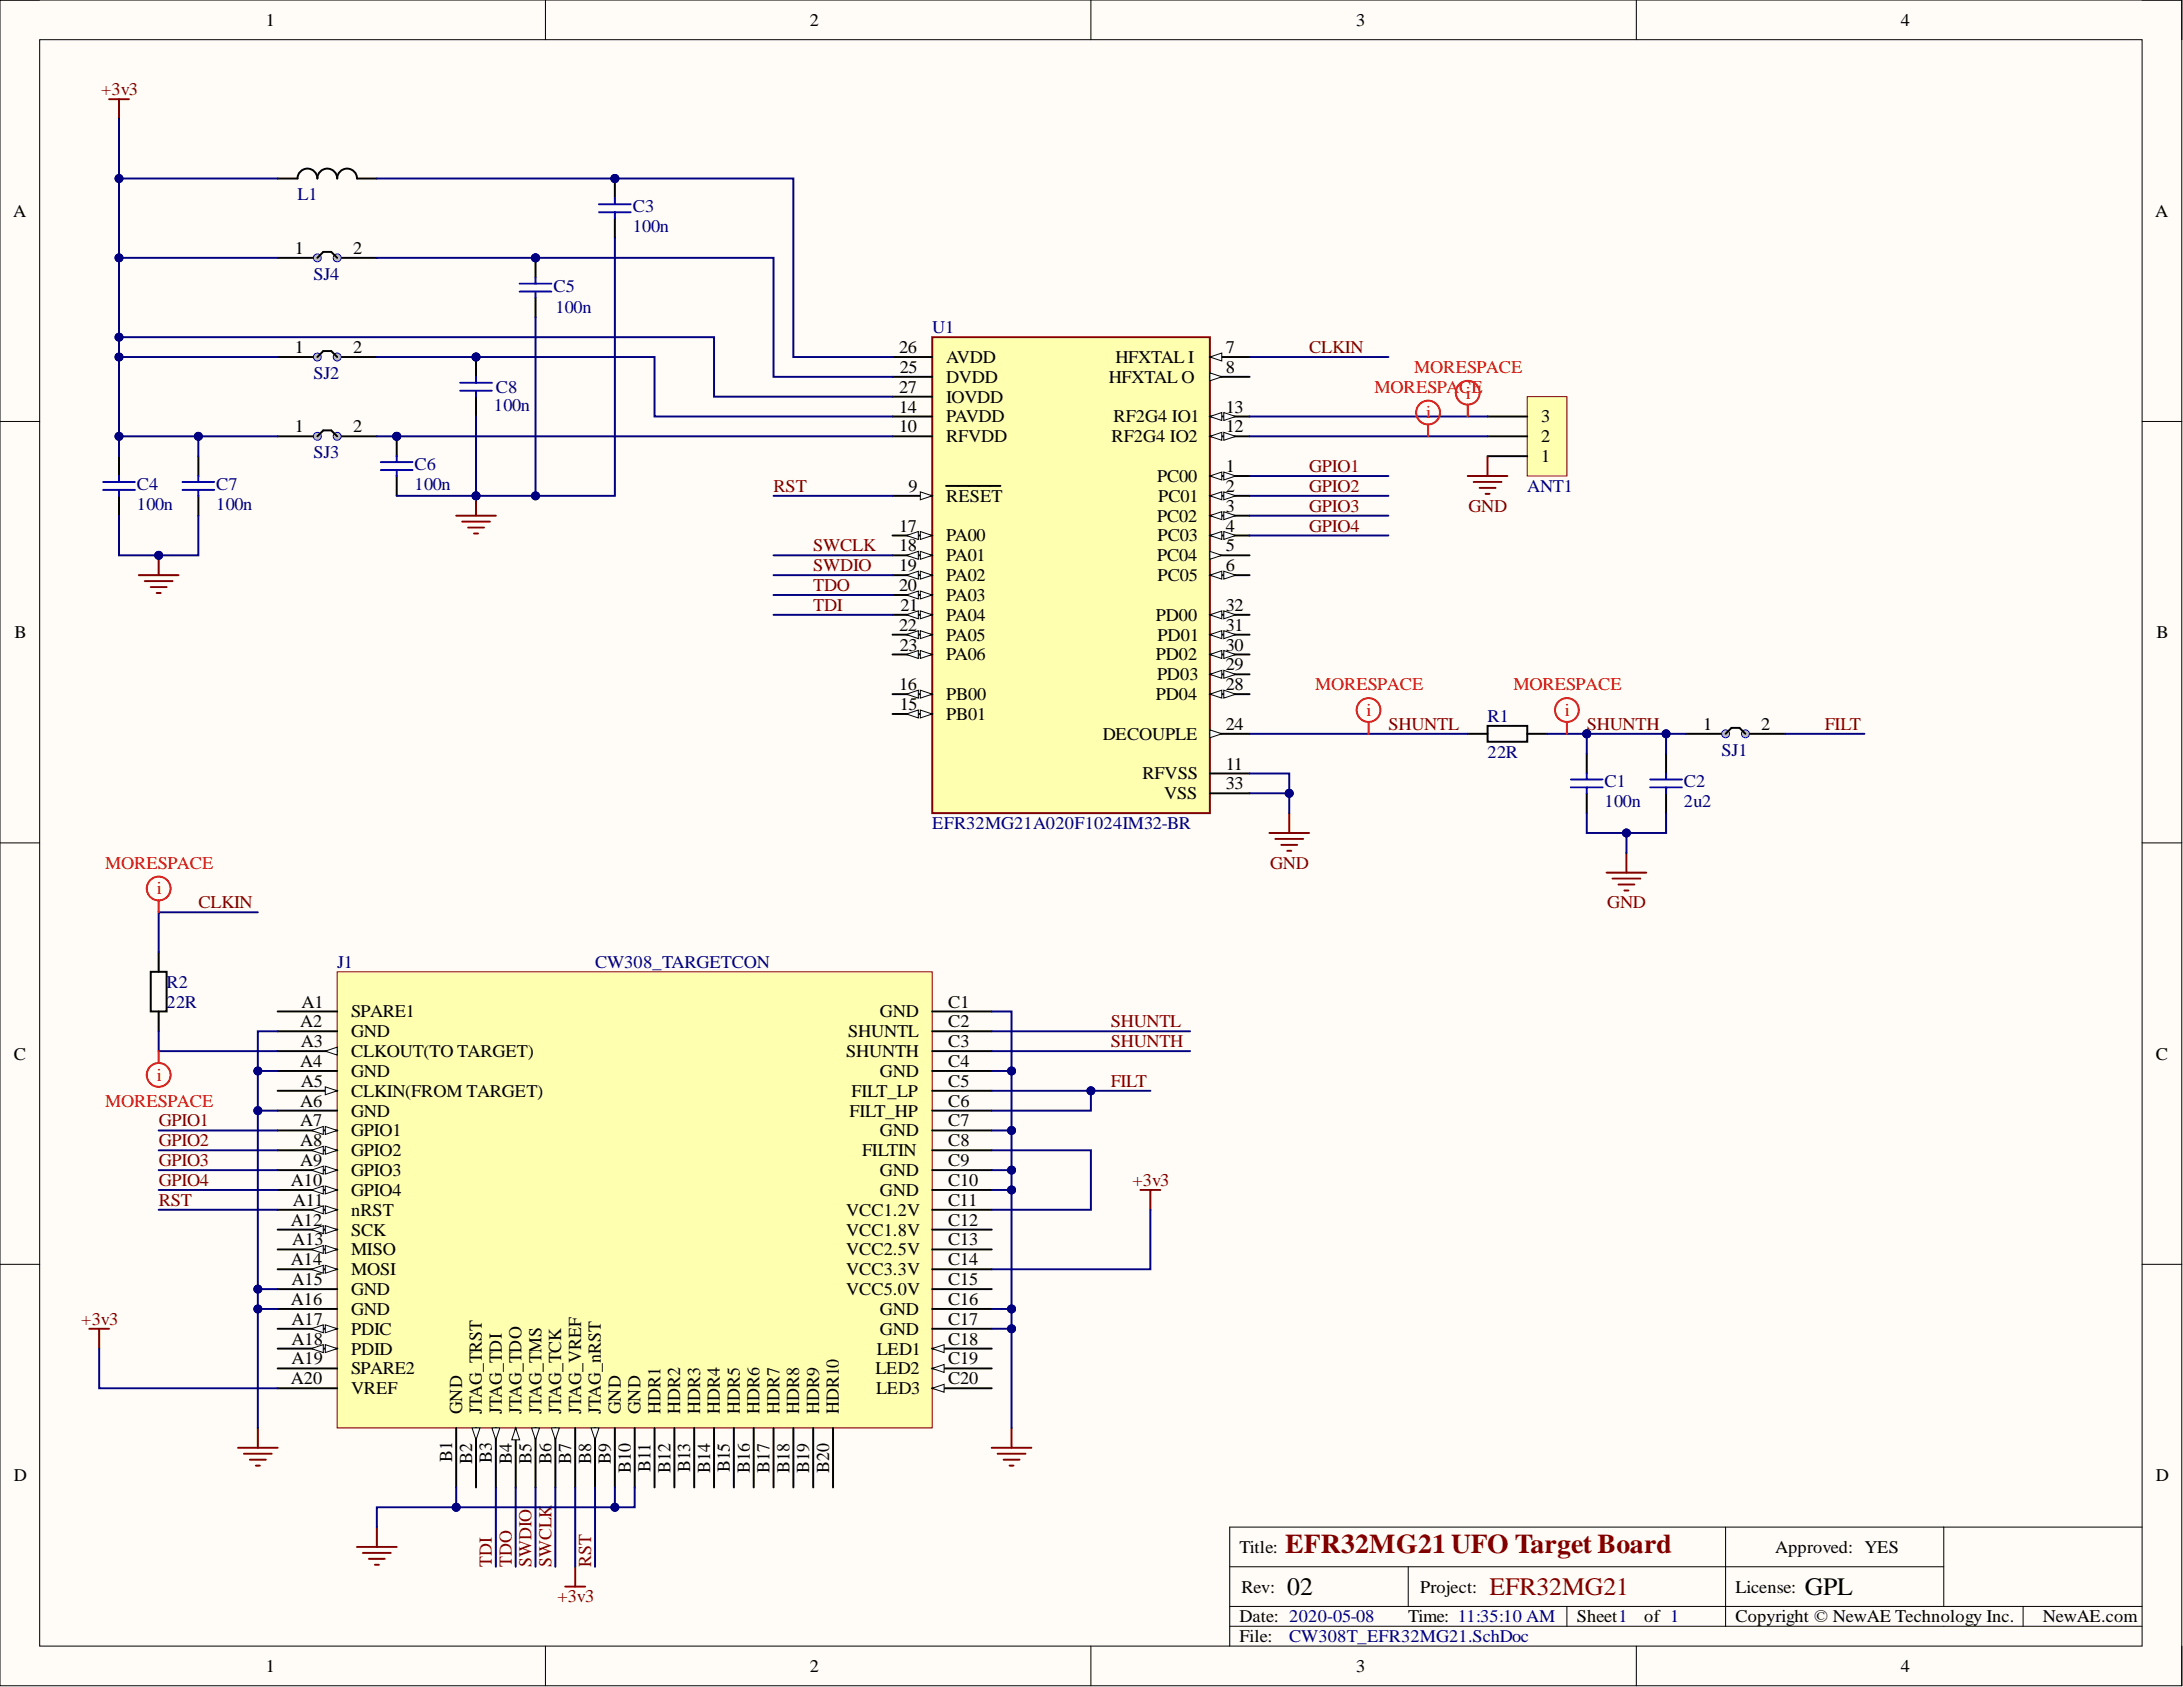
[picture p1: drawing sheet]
<svg xmlns="http://www.w3.org/2000/svg" width="279mm" height="216mm" viewBox="0 0 279 216" stroke-linecap="round" stroke-linejoin="round" font-family="sans-serif">
<defs><g id="words">
<text font-size="3.5" fill="#800000" x="164.5" y="198.7">EFR32MG21 UFO Target Board</text>
<g font-size="3.2">
<text x="164.8" y="204.2">02</text>
<text x="231" y="204.2">GPL</text>
</g>
<text font-size="3.2" fill="#800000" x="190.6" y="204.2">EFR32MG21</text>
<g font-size="2.3">
<text x="34" y="3.3">1</text>
<text x="103.7" y="3.3">2</text>
<text x="173.6" y="3.3">3</text>
<text x="243.3" y="3.3">4</text>
<text x="1.7" y="27.8">A</text>
<text x="275.9" y="27.8">A</text>
<text x="37.7" y="32.5">1</text>
<text x="45.2" y="32.5">2</text>
<text x="37.7" y="45.2">1</text>
<text x="45.2" y="45.2">2</text>
<text x="115.1" y="45.2">26</text>
<text x="115.2" y="47.7">25</text>
<text x="121.1" y="46.5">AVDD</text>
<text x="142.8" y="46.5">HFXTAL I</text>
<text x="156.9" y="45.2">7</text>
<text x="156.9" y="47.7">8</text>
<text x="115.1" y="50.3">27</text>
<text x="115.1" y="52.8">14</text>
<text x="121.1" y="49">DVDD</text>
<text x="121.1" y="51.5">IOVDD</text>
<text x="141.9" y="49">HFXTAL O</text>
<text x="156.9" y="52.8">13</text>
<text x="37.7" y="55.3">1</text>
<text x="45.2" y="55.3">2</text>
<text x="115.1" y="55.3">10</text>
<text x="121.1" y="54.1">PAVDD</text>
<text x="121.1" y="56.6">RFVDD</text>
<text x="142.2" y="56.6">RF2G4 IO2</text>
<text x="142.5" y="54.1">RF2G4 IO1</text>
<text x="156.9" y="55.3">12</text>
<text x="197.2" y="59.1">1</text>
<text x="197.2" y="56.6">2</text>
<text x="197.2" y="54.1">3</text>
<text x="116.3" y="62.9">9</text>
<text x="121.1" y="64.2">RESET</text>
<text x="148.1" y="61.7">PC00</text>
<text x="148.3" y="64.2">PC01</text>
<text x="156.9" y="60.4">1</text>
<text x="156.9" y="62.9">2</text>
<text x="156.9" y="65.5">3</text>
<text x="115.1" y="68">17</text>
<text x="115.1" y="70.6">18</text>
<text x="121.1" y="69.3">PA00</text>
<text x="121.1" y="71.8">PA01</text>
<text x="148.1" y="66.8">PC02</text>
<text x="148.1" y="71.8">PC04</text>
<text x="148.2" y="69.3">PC03</text>
<text x="156.9" y="68">4</text>
<text x="156.9" y="70.6">5</text>
<text x="115.1" y="73.1">19</text>
<text x="115.1" y="75.6">20</text>
<text x="121.1" y="74.4">PA02</text>
<text x="121.1" y="76.9">PA03</text>
<text x="148.2" y="74.4">PC05</text>
<text x="156.9" y="73.1">6</text>
<text x="1.9" y="81.6">B</text>
<text x="115.1" y="80.7">22</text>
<text x="115.2" y="83.3">23</text>
<text x="115.3" y="78.2">21</text>
<text x="121.1" y="79.4">PA04</text>
<text x="121.1" y="82">PA05</text>
<text x="147.9" y="79.4">PD00</text>
<text x="148.2" y="82">PD01</text>
<text x="156.9" y="78.2">32</text>
<text x="156.9" y="80.7">31</text>
<text x="156.9" y="83.3">30</text>
<text x="276" y="81.6">B</text>
<text x="115.1" y="88.3">16</text>
<text x="121.1" y="89.6">PB00</text>
<text x="121.1" y="84.5">PA06</text>
<text x="147.9" y="84.5">PD02</text>
<text x="147.9" y="89.6">PD04</text>
<text x="148.1" y="87.1">PD03</text>
<text x="156.9" y="85.8">29</text>
<text x="156.9" y="88.3">28</text>
<text x="115.2" y="90.9">15</text>
<text x="121.1" y="92.1">PB01</text>
<text x="141.1" y="94.7">DECOUPLE</text>
<text x="156.9" y="93.4">24</text>
<text x="218" y="93.4">1</text>
<text x="225.4" y="93.4">2</text>
<text x="146.2" y="99.8">RFVSS</text>
<text x="156.9" y="98.5">11</text>
<text x="156.9" y="101">33</text>
<text x="149" y="102.3">VSS</text>
<text x="38.4" y="131.5">A2</text>
<text x="38.6" y="128.9">A1</text>
<text x="44.9" y="130.2">SPARE1</text>
<text x="112.6" y="130.2">GND</text>
<text x="121.3" y="128.9">C1</text>
<text x="121.3" y="131.5">C2</text>
<text x="1.8" y="135.6">C</text>
<text x="38.4" y="136.6">A4</text>
<text x="38.5" y="134">A3</text>
<text x="44.9" y="132.7">GND</text>
<text x="44.9" y="135.3">CLKOUT(TO TARGET)</text>
<text x="44.9" y="137.8">GND</text>
<text x="108.3" y="135.3">SHUNTH</text>
<text x="108.6" y="132.7">SHUNTL</text>
<text x="112.6" y="137.8">GND</text>
<text x="121.3" y="134">C3</text>
<text x="121.3" y="136.6">C4</text>
<text x="275.9" y="135.6">C</text>
<text x="38.4" y="141.6">A6</text>
<text x="38.5" y="139.1">A5</text>
<text x="44.9" y="140.4">CLKIN(FROM TARGET)</text>
<text x="44.9" y="142.9">GND</text>
<text x="108.7" y="142.9">FILT_HP</text>
<text x="109" y="140.4">FILT_LP</text>
<text x="121.3" y="139.1">C5</text>
<text x="121.3" y="141.6">C6</text>
<text x="38.4" y="144.2">A7</text>
<text x="38.4" y="146.7">A8</text>
<text x="38.4" y="149.2">A9</text>
<text x="44.9" y="145.4">GPIO1</text>
<text x="44.9" y="148">GPIO2</text>
<text x="110.3" y="148">FILTIN</text>
<text x="112.6" y="145.4">GND</text>
<text x="121.3" y="144.2">C7</text>
<text x="121.3" y="146.7">C8</text>
<text x="121.3" y="149.2">C9</text>
<text x="37.2" y="151.8">A10</text>
<text x="37.5" y="154.3">A11</text>
<text x="44.9" y="150.5">GPIO3</text>
<text x="44.9" y="153.1">GPIO4</text>
<text x="44.9" y="155.6">nRST</text>
<text x="108.3" y="155.6">VCC1.2V</text>
<text x="112.6" y="150.5">GND</text>
<text x="112.6" y="153.1">GND</text>
<text x="121.3" y="151.8">C10</text>
<text x="121.3" y="154.3">C11</text>
<text x="37.2" y="156.9">A12</text>
<text x="37.2" y="161.9">A14</text>
<text x="37.4" y="159.4">A13</text>
<text x="44.9" y="158.1">SCK</text>
<text x="44.9" y="160.7">MISO</text>
<text x="108.3" y="158.1">VCC1.8V</text>
<text x="108.3" y="160.7">VCC2.5V</text>
<text x="121.3" y="156.9">C12</text>
<text x="121.3" y="159.4">C13</text>
<text x="121.3" y="161.9">C14</text>
<text x="37.2" y="167">A16</text>
<text x="37.3" y="164.5">A15</text>
<text x="44.9" y="163.2">MOSI</text>
<text x="44.9" y="165.7">GND</text>
<text x="108.3" y="163.2">VCC3.3V</text>
<text x="108.3" y="165.7">VCC5.0V</text>
<text x="121.3" y="164.5">C15</text>
<text x="121.3" y="167">C16</text>
<text x="37.3" y="169.5">A17</text>
<text x="37.3" y="172.1">A18</text>
<text x="44.9" y="168.3">GND</text>
<text x="44.9" y="170.8">PDIC</text>
<text x="44.9" y="173.4">PDID</text>
<text x="112.2" y="173.4">LED1</text>
<text x="112.6" y="168.3">GND</text>
<text x="112.6" y="170.8">GND</text>
<text x="121.3" y="169.5">C17</text>
<text x="121.3" y="172.1">C18</text>
<text x="37.2" y="177.2">A20</text>
<text x="37.3" y="174.6">A19</text>
<text x="44.9" y="175.9">SPARE2</text>
<text x="44.9" y="178.4">VREF</text>
<text x="112" y="175.9">LED2</text>
<text x="112.1" y="178.4">LED3</text>
<text x="121.3" y="174.6">C19</text>
<text x="121.3" y="177.2">C20</text>
<text x="59.1" y="181" transform="rotate(-90 59.1 181)">GND</text>
<text x="61.7" y="181" transform="rotate(-90 61.7 181)">JTAG_TRST</text>
<text x="64.2" y="181" transform="rotate(-90 64.2 181)">JTAG_TDI</text>
<text x="66.8" y="181" transform="rotate(-90 66.8 181)">JTAG_TDO</text>
<text x="69.3" y="181" transform="rotate(-90 69.3 181)">JTAG_TMS</text>
<text x="71.8" y="181" transform="rotate(-90 71.8 181)">JTAG_TCK</text>
<text x="74.4" y="181" transform="rotate(-90 74.4 181)">JTAG_VREF</text>
<text x="76.9" y="181" transform="rotate(-90 76.9 181)">JTAG_nRST</text>
<text x="79.5" y="181" transform="rotate(-90 79.5 181)">GND</text>
<text x="82" y="181" transform="rotate(-90 82 181)">GND</text>
<text x="84.5" y="181" transform="rotate(-90 84.5 181)">HDR1</text>
<text x="87.1" y="181" transform="rotate(-90 87.1 181)">HDR2</text>
<text x="89.6" y="181" transform="rotate(-90 89.6 181)">HDR3</text>
<text x="92.2" y="181" transform="rotate(-90 92.2 181)">HDR4</text>
<text x="94.7" y="181" transform="rotate(-90 94.7 181)">HDR5</text>
<text x="97.2" y="181" transform="rotate(-90 97.2 181)">HDR6</text>
<text x="99.8" y="181" transform="rotate(-90 99.8 181)">HDR7</text>
<text x="102.3" y="181" transform="rotate(-90 102.3 181)">HDR8</text>
<text x="104.8" y="181" transform="rotate(-90 104.8 181)">HDR9</text>
<text x="107.4" y="181" transform="rotate(-90 107.4 181)">HDR10</text>
<text x="1.8" y="189.5">D</text>
<text x="57.9" y="187.1" transform="rotate(-90 57.9 187.1)">B1</text>
<text x="60.4" y="187.3" transform="rotate(-90 60.4 187.3)">B2</text>
<text x="63" y="187.2" transform="rotate(-90 63 187.2)">B3</text>
<text x="65.5" y="187.4" transform="rotate(-90 65.5 187.4)">B4</text>
<text x="68" y="187.3" transform="rotate(-90 68 187.3)">B5</text>
<text x="70.6" y="187.4" transform="rotate(-90 70.6 187.4)">B6</text>
<text x="73.1" y="187.3" transform="rotate(-90 73.1 187.3)">B7</text>
<text x="75.6" y="187.3" transform="rotate(-90 75.6 187.3)">B8</text>
<text x="78.2" y="187.3" transform="rotate(-90 78.2 187.3)">B9</text>
<text x="80.7" y="188.5" transform="rotate(-90 80.7 188.5)">B10</text>
<text x="83.3" y="188.3" transform="rotate(-90 83.3 188.3)">B11</text>
<text x="85.8" y="188.5" transform="rotate(-90 85.8 188.5)">B12</text>
<text x="88.3" y="188.4" transform="rotate(-90 88.3 188.4)">B13</text>
<text x="90.9" y="188.5" transform="rotate(-90 90.9 188.5)">B14</text>
<text x="93.4" y="188.4" transform="rotate(-90 93.4 188.4)">B15</text>
<text x="96" y="188.5" transform="rotate(-90 96 188.5)">B16</text>
<text x="98.5" y="188.5" transform="rotate(-90 98.5 188.5)">B17</text>
<text x="101" y="188.5" transform="rotate(-90 101 188.5)">B18</text>
<text x="103.6" y="188.5" transform="rotate(-90 103.6 188.5)">B19</text>
<text x="106.1" y="188.5" transform="rotate(-90 106.1 188.5)">B20</text>
<text x="275.9" y="189.5">D</text>
<text x="158.7" y="198.7">Title:</text>
<text x="158.9" y="203.8">Rev:</text>
<text x="181.8" y="203.8">Project:</text>
<text x="222.1" y="203.8">License:</text>
<text x="227.2" y="198.7">Approved: YES</text>
<text x="158.7" y="207.6">Date: 2020-05-08</text>
<text x="180.2" y="207.6">Time: 11:35:10 AM</text>
<text x="201.8" y="207.6">Sheet1</text>
<text x="210.4" y="207.6">of 1</text>
<text x="222.1" y="207.6">Copyright © NewAE Technology Inc.</text>
<text x="261.5" y="207.6">NewAE.com</text>
<text x="34" y="214">1</text>
<text x="103.7" y="214">2</text>
<text x="158.7" y="210.2">File:</text>
<text x="173.6" y="214">3</text>
<text x="243.3" y="214">4</text>
</g>
<g font-size="2.3" fill="#800000">
<text x="12.9" y="12.2">+3v3</text>
<text x="167.5" y="45.2">CLKIN</text>
<text x="99" y="62.9">RST</text>
<text x="167.5" y="60.4">GPIO1</text>
<text x="167.5" y="62.9">GPIO2</text>
<text x="167.5" y="65.5">GPIO3</text>
<text x="187.9" y="65.5">GND</text>
<text x="104.1" y="70.6">SWCLK</text>
<text x="167.5" y="68">GPIO4</text>
<text x="104.1" y="73.1">SWDIO</text>
<text x="104.1" y="75.6">TDO</text>
<text x="104.1" y="78.2">TDI</text>
<text x="177.7" y="93.4">SHUNTL</text>
<text x="203.1" y="93.4">SHUNTH</text>
<text x="233.5" y="93.4">FILT</text>
<text x="162.6" y="111.2">GND</text>
<text x="25.4" y="116.2">CLKIN</text>
<text x="205.7" y="116.2">GND</text>
<text x="142.2" y="131.5">SHUNTL</text>
<text x="142.2" y="134">SHUNTH</text>
<text x="142.2" y="139.1">FILT</text>
<text x="20.3" y="144.2">GPIO1</text>
<text x="20.3" y="146.7">GPIO2</text>
<text x="20.3" y="149.2">GPIO3</text>
<text x="20.3" y="151.8">GPIO4</text>
<text x="20.3" y="154.3">RST</text>
<text x="145" y="151.8">+3v3</text>
<text x="10.4" y="169.5">+3v3</text>
<text x="63" y="200.5" transform="rotate(-90 63 200.5)">TDI</text>
<text x="65.5" y="200.5" transform="rotate(-90 65.5 200.5)">TDO</text>
<text x="68" y="200.5" transform="rotate(-90 68 200.5)">SWDIO</text>
<text x="70.6" y="200.5" transform="rotate(-90 70.6 200.5)">SWCLK</text>
<text x="75.6" y="200.5" transform="rotate(-90 75.6 200.5)">RST</text>
<text x="71.3" y="205.1">+3v3</text>
</g>
<g font-size="2.3" fill="#000080">
<text x="38.1" y="25.6">L1</text>
<text x="81" y="27.2">C3</text>
<text x="81" y="29.7">100n</text>
<text x="40.1" y="35.8">SJ4</text>
<text x="70.8" y="37.3">C5</text>
<text x="71.1" y="40.1">100n</text>
<text x="119.3" y="42.6">U1</text>
<text x="40.1" y="48.5">SJ2</text>
<text x="63.2" y="52.5">100n</text>
<text x="63.5" y="50.3">C8</text>
<text x="40.1" y="58.6">SJ3</text>
<text x="17.5" y="62.7">C4</text>
<text x="17.5" y="65.2">100n</text>
<text x="27.7" y="62.7">C7</text>
<text x="27.7" y="65.2">100n</text>
<text x="53.1" y="60.2">C6</text>
<text x="53.1" y="62.7">100n</text>
<text x="195.5" y="62.9">ANT1</text>
<text x="190.4" y="92.4">R1</text>
<text x="190.4" y="97">22R</text>
<text x="205.4" y="100.8">C1</text>
<text x="215.5" y="100.8">C2</text>
<text x="220.3" y="96.7">SJ1</text>
<text x="119.3" y="106.1">EFR32MG21A020F1024IM32-BR</text>
<text x="205.4" y="103.3">100n</text>
<text x="215.5" y="103.3">2u2</text>
<text x="43.2" y="123.9">J1</text>
<text x="76.2" y="123.9">CW308_TARGETCON</text>
<text x="21.3" y="126.4">R2</text>
<text x="21.3" y="128.9">22R</text>
<text x="165" y="210.2">CW308T_EFR32MG21.SchDoc</text>
</g>
<g font-size="2.3" fill="#f00">
<text x="181" y="47.7">MORESPACE</text>
<text x="175.9" y="50.3">MORESPACE</text>
<text x="182.5" y="53.6">i</text>
<text x="187.6" y="51">i</text>
<text x="168.3" y="88.3">MORESPACE</text>
<text x="193.7" y="88.3">MORESPACE</text>
<text x="174.9" y="91.6">i</text>
<text x="200.3" y="91.6">i</text>
<text x="13.5" y="111.2">MORESPACE</text>
<text x="20.1" y="114.5">i</text>
<text x="13.5" y="141.6">MORESPACE</text>
<text x="20.1" y="138.3">i</text>
</g>
</g></defs>
<path d="M0 0h279.2v215.7h-279.2z" fill-rule="evenodd" fill="#fffcf8"/>
<path d="M0 0h279.2v215.7h-279.2z" fill="none" stroke="#000" stroke-width=".13"/>
<path d="M5.1 5.1h269.1v205.6h-269.1z" fill-rule="evenodd" fill="#fffcf8"/>
<g fill="none" stroke="#000" stroke-width=".13">
<path d="M0 0h5.1M5.1 5.1h269.1v205.6h-269.1zM69.8 0v5.1M139.6 0v5.1M209.4 0v5.1M274.2 0h5v5.1M0 53.9h5.1M274.2 53.9h5M0 107.9h5.1M274.2 107.9h5M0 161.8h5.1M274.2 161.8h5"/>
<path d="M220.9 195.4v12.7M248.8 195.4v10.2M274.2 195.4h-116.8v15.3M69.8 210.7v5M139.6 210.7v5M157.4 200.5h91.4M157.4 208.1h116.8M157.4 205.6h116.8M180.2 200.5v5.1M200.5 205.6v2.5M209.4 210.7v5M258.9 205.6v2.5"/>
<path d="M279.2 210.7v5"/>
</g>
<path d="M187.9 93.9h2.5M190.4 92.9h5.1v2h-5.1zM195.5 93.9h2.5M203.1 96.5v2.5M213.2 96.5v2.5M203.1 101.5v2.6M213.2 101.5v2.6" fill="none" stroke="#000" stroke-width=".25"/>
<path d="M201.1 99.8h4M203.1 99v.8M211.2 99.8h4.1M213.2 99v.8M201.1 100.8h4M203.1 100.8v.7M211.2 100.8h4.1M213.2 100.8v.7" fill="none" stroke="#00f" stroke-width=".25"/>
<circle cx="203.1" cy="93.9" r=".51" fill="#000080"/>
<circle cx="203.1" cy="93.9" r=".51" fill="none" stroke="#000080" stroke-width=".13"/>
<path d="M205.6 111.7h5.1M206.4 112.4h3.5M207.1 113.2h2.1M207.9 114h.5M208.2 109.1v2.6" fill="none" stroke="#800000" stroke-width=".25"/>
<path d="M43.2 124.4h76.1v58.3h-76.1z" fill-rule="evenodd" fill="#ffffb0"/>
<path d="M43.2 124.4h76.1v58.3h-76.1z" fill="none" stroke="#800000" stroke-width=".13"/>
<path d="M35.5 129.4h7.7M35.5 132h7.7M35.5 134.5h7.7" fill="none" stroke="#000" stroke-width=".25"/>
<path d="M41.6 134.5l1.6-.5v1z" fill="#f8fcff"/>
<path d="M41.6 134.5l1.6-.5v1z" fill="none" stroke="#000" stroke-width=".13"/>
<path d="M35.5 137.1h7.7M35.5 139.6h7.7" fill="none" stroke="#000" stroke-width=".25"/>
<path d="M41.6 139.1l1.6 .5-1.6 .5z" fill="#f8fcff"/>
<path d="M41.6 139.1l1.6 .5-1.6 .5z" fill="none" stroke="#000" stroke-width=".13"/>
<path d="M35.5 142.1h7.7M35.5 144.7h7.7" fill="none" stroke="#000" stroke-width=".25"/>
<path d="M41.6 144.2l1.6 .5-1.6 .5z" fill="#f8fcff"/>
<path d="M41.6 144.2l1.6 .5-1.6 .5z" fill="none" stroke="#000" stroke-width=".13"/>
<path d="M39.9 144.7l1.5-.5v1z" fill="#f8fcff"/>
<path d="M39.9 144.7l1.5-.5v1z" fill="none" stroke="#000" stroke-width=".13"/>
<path d="M35.5 147.2h7.7" fill="none" stroke="#000" stroke-width=".25"/>
<path d="M41.6 146.7l1.6 .5-1.6 .5z" fill="#f8fcff"/>
<path d="M41.6 146.7l1.6 .5-1.6 .5z" fill="none" stroke="#000" stroke-width=".13"/>
<path d="M39.9 147.2l1.5-.5v1z" fill="#f8fcff"/>
<path d="M39.9 147.2l1.5-.5v1z" fill="none" stroke="#000" stroke-width=".13"/>
<path d="M35.5 149.8h7.7" fill="none" stroke="#000" stroke-width=".25"/>
<path d="M41.6 149.2l1.6 .6-1.6 .5z" fill="#f8fcff"/>
<path d="M41.6 149.2l1.6 .6-1.6 .5z" fill="none" stroke="#000" stroke-width=".13"/>
<path d="M39.9 149.8l1.5-.6v1.1z" fill="#f8fcff"/>
<path d="M39.9 149.8l1.5-.6v1.1z" fill="none" stroke="#000" stroke-width=".13"/>
<path d="M35.5 152.3h7.7" fill="none" stroke="#000" stroke-width=".25"/>
<path d="M41.6 151.8l1.6 .5-1.6 .5z" fill="#f8fcff"/>
<path d="M41.6 151.8l1.6 .5-1.6 .5z" fill="none" stroke="#000" stroke-width=".13"/>
<path d="M39.9 152.3l1.5-.5v1z" fill="#f8fcff"/>
<path d="M39.9 152.3l1.5-.5v1z" fill="none" stroke="#000" stroke-width=".13"/>
<path d="M35.5 154.8h7.7" fill="none" stroke="#000" stroke-width=".25"/>
<path d="M41.6 154.3l1.6 .5-1.6 .5z" fill="#f8fcff"/>
<path d="M41.6 154.3l1.6 .5-1.6 .5z" fill="none" stroke="#000" stroke-width=".13"/>
<path d="M39.9 154.8l1.5-.5v1z" fill="#f8fcff"/>
<path d="M39.9 154.8l1.5-.5v1z" fill="none" stroke="#000" stroke-width=".13"/>
<path d="M35.5 157.4h7.7" fill="none" stroke="#000" stroke-width=".25"/>
<path d="M41.6 156.9l1.6 .5-1.6 .5z" fill="#f8fcff"/>
<path d="M41.6 156.9l1.6 .5-1.6 .5z" fill="none" stroke="#000" stroke-width=".13"/>
<path d="M39.9 157.4l1.5-.5v1z" fill="#f8fcff"/>
<path d="M39.9 157.4l1.5-.5v1z" fill="none" stroke="#000" stroke-width=".13"/>
<path d="M35.5 159.9h7.7" fill="none" stroke="#000" stroke-width=".25"/>
<path d="M41.6 159.4l1.6 .5-1.6 .5z" fill="#f8fcff"/>
<path d="M41.6 159.4l1.6 .5-1.6 .5z" fill="none" stroke="#000" stroke-width=".13"/>
<path d="M39.9 159.9l1.5-.5v1z" fill="#f8fcff"/>
<path d="M39.9 159.9l1.5-.5v1z" fill="none" stroke="#000" stroke-width=".13"/>
<path d="M35.5 162.4h7.7" fill="none" stroke="#000" stroke-width=".25"/>
<path d="M41.6 161.9l1.6 .5-1.6 .5z" fill="#f8fcff"/>
<path d="M41.6 161.9l1.6 .5-1.6 .5z" fill="none" stroke="#000" stroke-width=".13"/>
<path d="M39.9 162.4l1.5-.5v1z" fill="#f8fcff"/>
<path d="M39.9 162.4l1.5-.5v1z" fill="none" stroke="#000" stroke-width=".13"/>
<path d="M35.5 165h7.7M35.5 167.5h7.7M35.5 170.1h7.7" fill="none" stroke="#000" stroke-width=".25"/>
<path d="M41.6 169.5l1.6 .6-1.6 .5z" fill="#f8fcff"/>
<path d="M41.6 169.5l1.6 .6-1.6 .5z" fill="none" stroke="#000" stroke-width=".13"/>
<path d="M39.9 170.1l1.5-.6v1.1z" fill="#f8fcff"/>
<path d="M39.9 170.1l1.5-.6v1.1z" fill="none" stroke="#000" stroke-width=".13"/>
<path d="M35.5 172.6h7.7" fill="none" stroke="#000" stroke-width=".25"/>
<path d="M41.6 172.1l1.6 .5-1.6 .5z" fill="#f8fcff"/>
<path d="M41.6 172.1l1.6 .5-1.6 .5z" fill="none" stroke="#000" stroke-width=".13"/>
<path d="M39.9 172.6l1.5-.5v1z" fill="#f8fcff"/>
<path d="M39.9 172.6l1.5-.5v1z" fill="none" stroke="#000" stroke-width=".13"/>
<path d="M35.5 175.1h7.7M35.5 177.7h7.7M58.4 182.7v7.7M60.9 182.7v7.7" fill="none" stroke="#000" stroke-width=".25"/>
<path d="M60.4 182.7h1l-.5 1.6z" fill="#f8fcff"/>
<path d="M60.4 182.7h1l-.5 1.6z" fill="none" stroke="#000" stroke-width=".13"/>
<path d="M63.5 182.7v7.7" fill="none" stroke="#000" stroke-width=".25"/>
<path d="M63 182.7h1l-.5 1.6z" fill="#f8fcff"/>
<path d="M63 182.7h1l-.5 1.6z" fill="none" stroke="#000" stroke-width=".13"/>
<path d="M66 182.7v7.7" fill="none" stroke="#000" stroke-width=".25"/>
<path d="M66 182.7l.5 1.6h-1z" fill="#f8fcff"/>
<path d="M66 182.7l.5 1.6h-1z" fill="none" stroke="#000" stroke-width=".13"/>
<path d="M68.5 182.7v7.7" fill="none" stroke="#000" stroke-width=".25"/>
<path d="M68 182.7h1l-.5 1.6z" fill="#f8fcff"/>
<path d="M68 182.7h1l-.5 1.6z" fill="none" stroke="#000" stroke-width=".13"/>
<path d="M71.1 182.7v7.7" fill="none" stroke="#000" stroke-width=".25"/>
<path d="M70.6 182.7h1l-.5 1.6z" fill="#f8fcff"/>
<path d="M70.6 182.7h1l-.5 1.6z" fill="none" stroke="#000" stroke-width=".13"/>
<path d="M73.6 182.7v7.7M76.2 182.7v7.7" fill="none" stroke="#000" stroke-width=".25"/>
<path d="M75.6 182.7h1.1l-.5 1.6z" fill="#f8fcff"/>
<path d="M75.6 182.7h1.1l-.5 1.6z" fill="none" stroke="#000" stroke-width=".13"/>
<g fill="none" stroke="#000" stroke-width=".25">
<path d="M119.3 129.4h7.6M119.3 132h7.6M119.3 134.5h7.6M119.3 137.1h7.6M119.3 139.6h7.6M119.3 142.1h7.6M119.3 144.7h7.6M119.3 147.2h7.6M119.3 149.8h7.6M119.3 152.3h7.6M119.3 154.8h7.6M119.3 157.4h7.6"/>
<path d="M119.3 159.9h7.6M119.3 162.4h7.6M119.3 165h7.6M119.3 167.5h7.6M119.3 170.1h7.6M119.3 172.6h7.6M78.7 182.7v7.7M81.2 182.7v7.7M83.8 182.7v7.7M86.3 182.7v7.7M88.9 182.7v7.7M91.4 182.7v7.7"/>
<path d="M93.9 182.7v7.7M96.5 182.7v7.7M99 182.7v7.7M101.5 182.7v7.7M104.1 182.7v7.7M106.6 182.7v7.7"/>
</g>
<path d="M119.3 172.6l1.5-.5v1z" fill="#f8fcff"/>
<path d="M119.3 172.6l1.5-.5v1z" fill="none" stroke="#000" stroke-width=".13"/>
<path d="M119.3 175.1h7.6" fill="none" stroke="#000" stroke-width=".25"/>
<path d="M119.3 175.1l1.5-.5v1z" fill="#f8fcff"/>
<path d="M119.3 175.1l1.5-.5v1z" fill="none" stroke="#000" stroke-width=".13"/>
<path d="M119.3 177.7h7.6" fill="none" stroke="#000" stroke-width=".25"/>
<path d="M119.3 177.7l1.5-.5v1z" fill="#f8fcff"/>
<path d="M119.3 177.7l1.5-.5v1z" fill="none" stroke="#000" stroke-width=".13"/>
<path d="M146 152.3h2.5M147.2 152.3v2.5" fill="none" stroke="#800000" stroke-width=".25"/>
<circle cx="78.7" cy="22.8" r=".51" fill="#000080"/>
<circle cx="78.7" cy="22.8" r=".51" fill="none" stroke="#000080" stroke-width=".13"/>
<path d="M78.7 22.8v2.6" fill="none" stroke="#000" stroke-width=".25"/>
<circle cx="78.7" cy="22.8" r=".51" fill="#000080"/>
<circle cx="78.7" cy="22.8" r=".51" fill="none" stroke="#000080" stroke-width=".13"/>
<path d="M78.7 27.9v2.6M15.2 58.4v2.5M15.2 63.5v2.5" fill="none" stroke="#000" stroke-width=".25"/>
<path d="M76.7 27.2h4M76.7 26.1h4M78.7 25.4v.7M78.7 27.2v.7M13.2 62.7h4.1M13.2 61.7h4.1M15.2 60.9v.8M15.2 62.7v.8" fill="none" stroke="#00f" stroke-width=".25"/>
<circle cx="68.5" cy="33" r=".51" fill="#000080"/>
<circle cx="68.5" cy="33" r=".51" fill="none" stroke="#000080" stroke-width=".13"/>
<path d="M68.5 33v2.5" fill="none" stroke="#000" stroke-width=".25"/>
<circle cx="68.5" cy="33" r=".51" fill="#000080"/>
<circle cx="68.5" cy="33" r=".51" fill="none" stroke="#000080" stroke-width=".13"/>
<path d="M68.5 38.1v2.5" fill="none" stroke="#000" stroke-width=".25"/>
<path d="M66.5 37.3h4.1M66.5 36.3h4.1M68.5 35.5v.8M68.5 37.3v.8" fill="none" stroke="#00f" stroke-width=".25"/>
<circle cx="50.8" cy="55.8" r=".51" fill="#000080"/>
<circle cx="50.8" cy="55.8" r=".51" fill="none" stroke="#000080" stroke-width=".13"/>
<path d="M50.8 55.8v2.6" fill="none" stroke="#000" stroke-width=".25"/>
<circle cx="50.8" cy="55.8" r=".51" fill="#000080"/>
<circle cx="50.8" cy="55.8" r=".51" fill="none" stroke="#000080" stroke-width=".13"/>
<path d="M25.4 58.4v2.5M25.4 63.5v2.5M50.8 60.9v2.6" fill="none" stroke="#000" stroke-width=".25"/>
<path d="M48.7 59.1h4.1M50.8 58.4v.7M23.4 62.7h4M23.4 61.7h4M25.4 60.9v.8M25.4 62.7v.8M48.7 60.2h4.1M50.8 60.2v.7" fill="none" stroke="#00f" stroke-width=".25"/>
<circle cx="60.9" cy="45.7" r=".51" fill="#000080"/>
<circle cx="60.9" cy="45.7" r=".51" fill="none" stroke="#000080" stroke-width=".13"/>
<path d="M60.9 45.7v2.5" fill="none" stroke="#000" stroke-width=".25"/>
<circle cx="60.9" cy="45.7" r=".51" fill="#000080"/>
<circle cx="60.9" cy="45.7" r=".51" fill="none" stroke="#000080" stroke-width=".13"/>
<path d="M60.9 50.8v2.5" fill="none" stroke="#000" stroke-width=".25"/>
<path d="M58.9 50h4.1M58.9 49h4.1M60.9 48.2v.8M60.9 50v.8" fill="none" stroke="#00f" stroke-width=".25"/>
<path d="M14 12.7h2.5M15.2 12.7v2.5M17.8 73.6h5M18.5 74.4h3.6M19.3 75.1h2M20.1 75.9h.5M20.3 71.1v2.5" fill="none" stroke="#800000" stroke-width=".25"/>
<circle cx="20.3" cy="71.1" r=".51" fill="#000080"/>
<circle cx="20.3" cy="71.1" r=".51" fill="none" stroke="#000080" stroke-width=".13"/>
<g fill="none" stroke="#800000" stroke-width=".25">
<path d="M11.4 170.1h2.6M12.7 170.1v2.5M30.5 185.3h5M31.2 186h3.6M32 186.8h2M32.7 187.6h.6M33 182.7v2.6M45.7 198h5.1M46.5 198.7h3.5M47.2 199.5h2M48.2 195.4v2.6M126.9 185.3h5.1"/>
<path d="M127.7 186h3.5M128.5 186.8h2M129.2 187.6h.5M129.5 182.7v2.6M48 200.3h.5M72.3 203.1h2.6M73.6 200.5v2.6"/>
</g>
<path d="M19.3 124.4h2v5h-2zM20.3 121.8v2.6M20.3 129.4v2.6" fill="none" stroke="#000" stroke-width=".25"/>
<path d="M119.3 43.2h35.6v60.9h-35.6z" fill-rule="evenodd" fill="#ffffb0"/>
<path d="M119.3 43.2h35.6v60.9h-35.6z" fill="none" stroke="#800000" stroke-width=".25"/>
<path d="M114.2 45.7h5.1M114.2 48.2h5.1M114.2 50.8h5.1M114.2 53.3h5.1M114.2 55.8h5.1M154.9 60.9h5" fill="none" stroke="#000" stroke-width=".25"/>
<path d="M154.9 60.9l1.5-.5v1z" fill="#f8fcff"/>
<path d="M154.9 60.9l1.5-.5v1z" fill="none" stroke="#000" stroke-width=".13"/>
<path d="M156.6 60.4l1.6 .5-1.6 .5z" fill="#f8fcff"/>
<path d="M156.6 60.4l1.6 .5-1.6 .5z" fill="none" stroke="#000" stroke-width=".13"/>
<path d="M154.9 63.5h5" fill="none" stroke="#000" stroke-width=".25"/>
<path d="M154.9 63.5l1.5-.6v1.1z" fill="#f8fcff"/>
<path d="M154.9 63.5l1.5-.6v1.1z" fill="none" stroke="#000" stroke-width=".13"/>
<path d="M156.6 62.9l1.6 .6-1.6 .5z" fill="#f8fcff"/>
<path d="M156.6 62.9l1.6 .6-1.6 .5z" fill="none" stroke="#000" stroke-width=".13"/>
<path d="M154.9 66h5" fill="none" stroke="#000" stroke-width=".25"/>
<path d="M154.9 66l1.5-.5v1z" fill="#f8fcff"/>
<path d="M154.9 66l1.5-.5v1z" fill="none" stroke="#000" stroke-width=".13"/>
<path d="M156.6 65.5l1.6 .5-1.6 .5z" fill="#f8fcff"/>
<path d="M156.6 65.5l1.6 .5-1.6 .5z" fill="none" stroke="#000" stroke-width=".13"/>
<path d="M154.9 68.5h5" fill="none" stroke="#000" stroke-width=".25"/>
<path d="M154.9 68.5l1.5-.5v1z" fill="#f8fcff"/>
<path d="M154.9 68.5l1.5-.5v1z" fill="none" stroke="#000" stroke-width=".13"/>
<path d="M156.6 68l1.6 .5-1.6 .5z" fill="#f8fcff"/>
<path d="M156.6 68l1.6 .5-1.6 .5z" fill="none" stroke="#000" stroke-width=".13"/>
<path d="M154.9 71.1h5" fill="none" stroke="#000" stroke-width=".25"/>
<path d="M154.9 70.6l1.5 .5-1.5 .5z" fill="#f8fcff"/>
<path d="M154.9 70.6l1.5 .5-1.5 .5z" fill="none" stroke="#000" stroke-width=".13"/>
<path d="M154.9 73.6h5" fill="none" stroke="#000" stroke-width=".25"/>
<path d="M154.9 73.6l1.5-.5v1z" fill="#f8fcff"/>
<path d="M154.9 73.6l1.5-.5v1z" fill="none" stroke="#000" stroke-width=".13"/>
<path d="M156.6 73.1l1.6 .5-1.6 .5z" fill="#f8fcff"/>
<path d="M156.6 73.1l1.6 .5-1.6 .5z" fill="none" stroke="#000" stroke-width=".13"/>
<path d="M154.9 45.7h5" fill="none" stroke="#000" stroke-width=".25"/>
<path d="M154.9 45.7l1.5-.5v1z" fill="#f8fcff"/>
<path d="M154.9 45.7l1.5-.5v1z" fill="none" stroke="#000" stroke-width=".13"/>
<path d="M154.9 48.2h5" fill="none" stroke="#000" stroke-width=".25"/>
<path d="M154.9 47.7l1.5 .5-1.5 .5z" fill="#f8fcff"/>
<path d="M154.9 47.7l1.5 .5-1.5 .5z" fill="none" stroke="#000" stroke-width=".13"/>
<path d="M154.9 53.3h5" fill="none" stroke="#000" stroke-width=".25"/>
<path d="M154.9 53.3l1.5-.5v1z" fill="#f8fcff"/>
<path d="M154.9 53.3l1.5-.5v1z" fill="none" stroke="#000" stroke-width=".13"/>
<path d="M156.6 52.8l1.6 .5-1.6 .5z" fill="#f8fcff"/>
<path d="M156.6 52.8l1.6 .5-1.6 .5z" fill="none" stroke="#000" stroke-width=".13"/>
<path d="M154.9 55.8h5" fill="none" stroke="#000" stroke-width=".25"/>
<path d="M154.9 55.8l1.5-.5v1z" fill="#f8fcff"/>
<path d="M154.9 55.8l1.5-.5v1z" fill="none" stroke="#000" stroke-width=".13"/>
<path d="M156.6 55.3l1.6 .5-1.6 .5z" fill="#f8fcff"/>
<path d="M156.6 55.3l1.6 .5-1.6 .5z" fill="none" stroke="#000" stroke-width=".13"/>
<path d="M114.2 88.8h5.1" fill="none" stroke="#000" stroke-width=".25"/>
<path d="M117.8 88.3l1.5 .5-1.5 .5z" fill="#f8fcff"/>
<path d="M117.8 88.3l1.5 .5-1.5 .5z" fill="none" stroke="#000" stroke-width=".13"/>
<path d="M116 88.8l1.5-.5v1z" fill="#f8fcff"/>
<path d="M116 88.8l1.5-.5v1z" fill="none" stroke="#000" stroke-width=".13"/>
<path d="M114.2 91.4h5.1" fill="none" stroke="#000" stroke-width=".25"/>
<path d="M117.8 90.9l1.5 .5-1.5 .5z" fill="#f8fcff"/>
<path d="M117.8 90.9l1.5 .5-1.5 .5z" fill="none" stroke="#000" stroke-width=".13"/>
<path d="M116 91.4l1.5-.5v1z" fill="#f8fcff"/>
<path d="M116 91.4l1.5-.5v1z" fill="none" stroke="#000" stroke-width=".13"/>
<path d="M114.2 63.5h5.1" fill="none" stroke="#000" stroke-width=".25"/>
<path d="M117.8 62.9l1.5 .6-1.5 .5z" fill="#f8fcff"/>
<path d="M117.8 62.9l1.5 .6-1.5 .5z" fill="none" stroke="#000" stroke-width=".13"/>
<path d="M121.1 62.2h6.9M154.9 93.9h5" fill="none" stroke="#000" stroke-width=".25"/>
<path d="M154.9 93.4l1.5 .5-1.5 .5z" fill="#f8fcff"/>
<path d="M154.9 93.4l1.5 .5-1.5 .5z" fill="none" stroke="#000" stroke-width=".13"/>
<path d="M114.2 68.5h5.1" fill="none" stroke="#000" stroke-width=".25"/>
<path d="M117.8 68l1.5 .5-1.5 .5z" fill="#f8fcff"/>
<path d="M117.8 68l1.5 .5-1.5 .5z" fill="none" stroke="#000" stroke-width=".13"/>
<path d="M116 68.5l1.5-.5v1z" fill="#f8fcff"/>
<path d="M116 68.5l1.5-.5v1z" fill="none" stroke="#000" stroke-width=".13"/>
<path d="M114.2 71.1h5.1" fill="none" stroke="#000" stroke-width=".25"/>
<path d="M117.8 70.6l1.5 .5-1.5 .5z" fill="#f8fcff"/>
<path d="M117.8 70.6l1.5 .5-1.5 .5z" fill="none" stroke="#000" stroke-width=".13"/>
<path d="M116 71.1l1.5-.5v1z" fill="#f8fcff"/>
<path d="M116 71.1l1.5-.5v1z" fill="none" stroke="#000" stroke-width=".13"/>
<path d="M114.2 73.6h5.1" fill="none" stroke="#000" stroke-width=".25"/>
<path d="M117.8 73.1l1.5 .5-1.5 .5z" fill="#f8fcff"/>
<path d="M117.8 73.1l1.5 .5-1.5 .5z" fill="none" stroke="#000" stroke-width=".13"/>
<path d="M116 73.6l1.5-.5v1z" fill="#f8fcff"/>
<path d="M116 73.6l1.5-.5v1z" fill="none" stroke="#000" stroke-width=".13"/>
<path d="M114.2 76.1h5.1" fill="none" stroke="#000" stroke-width=".25"/>
<path d="M117.8 75.6l1.5 .5-1.5 .6z" fill="#f8fcff"/>
<path d="M117.8 75.6l1.5 .5-1.5 .6z" fill="none" stroke="#000" stroke-width=".13"/>
<path d="M116 76.1l1.5-.5v1.1z" fill="#f8fcff"/>
<path d="M116 76.1l1.5-.5v1.1z" fill="none" stroke="#000" stroke-width=".13"/>
<path d="M114.2 78.7h5.1" fill="none" stroke="#000" stroke-width=".25"/>
<path d="M117.8 78.2l1.5 .5-1.5 .5z" fill="#f8fcff"/>
<path d="M117.8 78.2l1.5 .5-1.5 .5z" fill="none" stroke="#000" stroke-width=".13"/>
<path d="M116 78.7l1.5-.5v1z" fill="#f8fcff"/>
<path d="M116 78.7l1.5-.5v1z" fill="none" stroke="#000" stroke-width=".13"/>
<path d="M114.2 81.2h5.1" fill="none" stroke="#000" stroke-width=".25"/>
<path d="M117.8 80.7l1.5 .5-1.5 .5z" fill="#f8fcff"/>
<path d="M117.8 80.7l1.5 .5-1.5 .5z" fill="none" stroke="#000" stroke-width=".13"/>
<path d="M116 81.2l1.5-.5v1z" fill="#f8fcff"/>
<path d="M116 81.2l1.5-.5v1z" fill="none" stroke="#000" stroke-width=".13"/>
<path d="M114.2 83.8h5.1" fill="none" stroke="#000" stroke-width=".25"/>
<path d="M117.8 83.3l1.5 .5-1.5 .5z" fill="#f8fcff"/>
<path d="M117.8 83.3l1.5 .5-1.5 .5z" fill="none" stroke="#000" stroke-width=".13"/>
<path d="M116 83.8l1.5-.5v1z" fill="#f8fcff"/>
<path d="M116 83.8l1.5-.5v1z" fill="none" stroke="#000" stroke-width=".13"/>
<path d="M154.9 78.7h5" fill="none" stroke="#000" stroke-width=".25"/>
<path d="M154.9 78.7l1.5-.5v1z" fill="#f8fcff"/>
<path d="M154.9 78.7l1.5-.5v1z" fill="none" stroke="#000" stroke-width=".13"/>
<path d="M156.6 78.2l1.6 .5-1.6 .5z" fill="#f8fcff"/>
<path d="M156.6 78.2l1.6 .5-1.6 .5z" fill="none" stroke="#000" stroke-width=".13"/>
<path d="M154.9 81.2h5" fill="none" stroke="#000" stroke-width=".25"/>
<path d="M154.9 81.2l1.5-.5v1z" fill="#f8fcff"/>
<path d="M154.9 81.2l1.5-.5v1z" fill="none" stroke="#000" stroke-width=".13"/>
<path d="M156.6 80.7l1.6 .5-1.6 .5z" fill="#f8fcff"/>
<path d="M156.6 80.7l1.6 .5-1.6 .5z" fill="none" stroke="#000" stroke-width=".13"/>
<path d="M154.9 83.8h5" fill="none" stroke="#000" stroke-width=".25"/>
<path d="M154.9 83.8l1.5-.5v1z" fill="#f8fcff"/>
<path d="M154.9 83.8l1.5-.5v1z" fill="none" stroke="#000" stroke-width=".13"/>
<path d="M156.6 83.3l1.6 .5-1.6 .5z" fill="#f8fcff"/>
<path d="M156.6 83.3l1.6 .5-1.6 .5z" fill="none" stroke="#000" stroke-width=".13"/>
<path d="M154.9 86.3h5" fill="none" stroke="#000" stroke-width=".25"/>
<path d="M154.9 86.3l1.5-.5v1z" fill="#f8fcff"/>
<path d="M154.9 86.3l1.5-.5v1z" fill="none" stroke="#000" stroke-width=".13"/>
<path d="M156.6 85.8l1.6 .5-1.6 .5z" fill="#f8fcff"/>
<path d="M156.6 85.8l1.6 .5-1.6 .5z" fill="none" stroke="#000" stroke-width=".13"/>
<path d="M154.9 88.8h5" fill="none" stroke="#000" stroke-width=".25"/>
<path d="M154.9 88.8l1.5-.5v1z" fill="#f8fcff"/>
<path d="M154.9 88.8l1.5-.5v1z" fill="none" stroke="#000" stroke-width=".13"/>
<path d="M156.6 88.3l1.6 .5-1.6 .5z" fill="#f8fcff"/>
<path d="M156.6 88.3l1.6 .5-1.6 .5z" fill="none" stroke="#000" stroke-width=".13"/>
<path d="M154.9 99h5M215.8 93.9h5.1M223.4 93.9h5.1M154.9 101.5h5" fill="none" stroke="#000" stroke-width=".25"/>
<path d="M162.5 106.6h5M163.2 107.4h3.6M164 108.1h2M164.8 108.9h.5M165 104.1v2.5" fill="none" stroke="#800000" stroke-width=".25"/>
<circle cx="220.9" cy="93.9" r=".51" fill="#c0c0c0"/>
<circle cx="220.9" cy="93.9" r=".51" fill="none" stroke="#00f" stroke-width=".13"/>
<circle cx="223.4" cy="93.9" r=".51" fill="#c0c0c0"/>
<circle cx="223.4" cy="93.9" r=".51" fill="none" stroke="#00f" stroke-width=".13"/>
<path d="M35.5 55.8h5.1M43.2 55.8h5M220.9 93.9l.7-.7h1l.8 .7" fill="none" stroke="#000" stroke-width=".25"/>
<circle cx="40.6" cy="55.8" r=".51" fill="#c0c0c0"/>
<circle cx="40.6" cy="55.8" r=".51" fill="none" stroke="#00f" stroke-width=".13"/>
<circle cx="43.2" cy="55.8" r=".51" fill="#c0c0c0"/>
<circle cx="43.2" cy="55.8" r=".51" fill="none" stroke="#00f" stroke-width=".13"/>
<path d="M35.5 45.7h5.1M40.6 55.8l.8-.7h1l.8 .7M43.2 45.7h5" fill="none" stroke="#000" stroke-width=".25"/>
<circle cx="40.6" cy="45.7" r=".51" fill="#c0c0c0"/>
<circle cx="40.6" cy="45.7" r=".51" fill="none" stroke="#00f" stroke-width=".13"/>
<circle cx="43.2" cy="45.7" r=".51" fill="#c0c0c0"/>
<circle cx="43.2" cy="45.7" r=".51" fill="none" stroke="#00f" stroke-width=".13"/>
<path d="M40.6 45.7l.8-.8h1l.8 .8" fill="none" stroke="#000" stroke-width=".25"/>
<path d="M58.4 66h5.1M59.1 66.8h3.6M59.9 67.5h2M60.7 68.3h.5M60.9 63.5v2.5" fill="none" stroke="#800000" stroke-width=".25"/>
<circle cx="60.9" cy="63.5" r=".51" fill="#000080"/>
<circle cx="60.9" cy="63.5" r=".51" fill="none" stroke="#000080" stroke-width=".13"/>
<path d="M35.5 33h5.1M43.2 33h5" fill="none" stroke="#000" stroke-width=".25"/>
<circle cx="40.6" cy="33" r=".51" fill="#c0c0c0"/>
<circle cx="40.6" cy="33" r=".51" fill="none" stroke="#00f" stroke-width=".13"/>
<circle cx="43.2" cy="33" r=".51" fill="#c0c0c0"/>
<circle cx="43.2" cy="33" r=".51" fill="none" stroke="#00f" stroke-width=".13"/>
<path d="M35.5 22.8h2.6a1.27 1.27 0 0 1 1.2-1.2 1.27 1.27 0 0 1 1.3 1.2 1.27 1.27 0 0 1 1.3-1.2 1.27 1.27 0 0 1 1.3 1.2 1.27 1.27 0 0 1 1.2-1.2 1.27 1.27 0 0 1 1.3 1.2h2.5M40.6 33l.8-.8h1l.8 .8" fill="none" stroke="#000" stroke-width=".25"/>
<path d="M78.7 190.4v2.5" fill="none" stroke="#000080" stroke-width=".25"/>
<circle cx="78.7" cy="192.9" r=".51" fill="#000080"/>
<circle cx="78.7" cy="192.9" r=".51" fill="none" stroke="#000080" stroke-width=".13"/>
<path d="M15.2 45.7v10.1h20.3M12.7 172.6v5.1h22.8" fill="none" stroke="#000080" stroke-width=".25"/>
<circle cx="25.4" cy="55.8" r=".51" fill="#000080"/>
<circle cx="25.4" cy="55.8" r=".51" fill="none" stroke="#000080" stroke-width=".13"/>
<circle cx="15.2" cy="55.8" r=".51" fill="#000080"/>
<circle cx="15.2" cy="55.8" r=".51" fill="none" stroke="#000080" stroke-width=".13"/>
<circle cx="15.2" cy="45.7" r=".51" fill="#000080"/>
<circle cx="15.2" cy="45.7" r=".51" fill="none" stroke="#000080" stroke-width=".13"/>
<path d="M15.2 15.2v30.5h20.3" fill="none" stroke="#000080" stroke-width=".25"/>
<circle cx="15.2" cy="45.7" r=".51" fill="#000080"/>
<circle cx="15.2" cy="45.7" r=".51" fill="none" stroke="#000080" stroke-width=".13"/>
<circle cx="15.2" cy="43.2" r=".51" fill="#000080"/>
<circle cx="15.2" cy="43.2" r=".51" fill="none" stroke="#000080" stroke-width=".13"/>
<circle cx="15.2" cy="33" r=".51" fill="#000080"/>
<circle cx="15.2" cy="33" r=".51" fill="none" stroke="#000080" stroke-width=".13"/>
<circle cx="15.2" cy="22.8" r=".51" fill="#000080"/>
<circle cx="15.2" cy="22.8" r=".51" fill="none" stroke="#000080" stroke-width=".13"/>
<path d="M15.2 43.2h76.2v7.6h22.8" fill="none" stroke="#000080" stroke-width=".25"/>
<circle cx="15.2" cy="43.2" r=".51" fill="#000080"/>
<circle cx="15.2" cy="43.2" r=".51" fill="none" stroke="#000080" stroke-width=".13"/>
<path d="M15.2 33h20.3" fill="none" stroke="#000080" stroke-width=".25"/>
<circle cx="15.2" cy="33" r=".51" fill="#000080"/>
<circle cx="15.2" cy="33" r=".51" fill="none" stroke="#000080" stroke-width=".13"/>
<path d="M15.2 22.8h20.3" fill="none" stroke="#000080" stroke-width=".25"/>
<circle cx="15.2" cy="22.8" r=".51" fill="#000080"/>
<circle cx="15.2" cy="22.8" r=".51" fill="none" stroke="#000080" stroke-width=".13"/>
<path d="M33 116.8h-12.7v5M20.3 132v2.5h15.2M20.3 154.8h15.2M20.3 152.3h15.2M20.3 149.8h15.2M20.3 147.2h15.2M20.3 144.7h15.2M33 167.5h2.5" fill="none" stroke="#000080" stroke-width=".25"/>
<circle cx="33" cy="167.5" r=".51" fill="#000080"/>
<circle cx="33" cy="167.5" r=".51" fill="none" stroke="#000080" stroke-width=".13"/>
<path d="M33 165h2.5" fill="none" stroke="#000080" stroke-width=".25"/>
<circle cx="33" cy="165" r=".51" fill="#000080"/>
<circle cx="33" cy="165" r=".51" fill="none" stroke="#000080" stroke-width=".13"/>
<path d="M33 142.1h2.5" fill="none" stroke="#000080" stroke-width=".25"/>
<circle cx="33" cy="142.1" r=".51" fill="#000080"/>
<circle cx="33" cy="142.1" r=".51" fill="none" stroke="#000080" stroke-width=".13"/>
<path d="M33 137.1h2.5" fill="none" stroke="#000080" stroke-width=".25"/>
<circle cx="33" cy="137.1" r=".51" fill="#000080"/>
<circle cx="33" cy="137.1" r=".51" fill="none" stroke="#000080" stroke-width=".13"/>
<path d="M35.5 132h-2.5v50.7" fill="none" stroke="#000080" stroke-width=".25"/>
<circle cx="33" cy="137.1" r=".51" fill="#000080"/>
<circle cx="33" cy="137.1" r=".51" fill="none" stroke="#000080" stroke-width=".13"/>
<circle cx="33" cy="142.1" r=".51" fill="#000080"/>
<circle cx="33" cy="142.1" r=".51" fill="none" stroke="#000080" stroke-width=".13"/>
<circle cx="33" cy="165" r=".51" fill="#000080"/>
<circle cx="33" cy="165" r=".51" fill="none" stroke="#000080" stroke-width=".13"/>
<circle cx="33" cy="167.5" r=".51" fill="#000080"/>
<circle cx="33" cy="167.5" r=".51" fill="none" stroke="#000080" stroke-width=".13"/>
<path d="M81.2 190.4v2.5h-33v2.5" fill="none" stroke="#000080" stroke-width=".25"/>
<circle cx="78.7" cy="192.9" r=".51" fill="#000080"/>
<circle cx="78.7" cy="192.9" r=".51" fill="none" stroke="#000080" stroke-width=".13"/>
<circle cx="58.4" cy="192.9" r=".51" fill="#000080"/>
<circle cx="58.4" cy="192.9" r=".51" fill="none" stroke="#000080" stroke-width=".13"/>
<path d="M48.2 55.8h66" fill="none" stroke="#000080" stroke-width=".25"/>
<circle cx="50.8" cy="55.8" r=".51" fill="#000080"/>
<circle cx="50.8" cy="55.8" r=".51" fill="none" stroke="#000080" stroke-width=".13"/>
<path d="M48.2 45.7h35.6v7.6h30.4" fill="none" stroke="#000080" stroke-width=".25"/>
<circle cx="60.9" cy="45.7" r=".51" fill="#000080"/>
<circle cx="60.9" cy="45.7" r=".51" fill="none" stroke="#000080" stroke-width=".13"/>
<path d="M48.2 33h50.8v15.2h15.2" fill="none" stroke="#000080" stroke-width=".25"/>
<circle cx="68.5" cy="33" r=".51" fill="#000080"/>
<circle cx="68.5" cy="33" r=".51" fill="none" stroke="#000080" stroke-width=".13"/>
<path d="M48.2 22.8h53.3v22.9h12.7" fill="none" stroke="#000080" stroke-width=".25"/>
<circle cx="78.7" cy="22.8" r=".51" fill="#000080"/>
<circle cx="78.7" cy="22.8" r=".51" fill="none" stroke="#000080" stroke-width=".13"/>
<path d="M68.5 40.6v22.9h-17.7" fill="none" stroke="#000080" stroke-width=".25"/>
<circle cx="68.5" cy="63.5" r=".51" fill="#000080"/>
<circle cx="68.5" cy="63.5" r=".51" fill="none" stroke="#000080" stroke-width=".13"/>
<circle cx="60.9" cy="63.5" r=".51" fill="#000080"/>
<circle cx="60.9" cy="63.5" r=".51" fill="none" stroke="#000080" stroke-width=".13"/>
<path d="M78.7 30.5v33h-10.2" fill="none" stroke="#000080" stroke-width=".25"/>
<circle cx="68.5" cy="63.5" r=".51" fill="#000080"/>
<circle cx="68.5" cy="63.5" r=".51" fill="none" stroke="#000080" stroke-width=".13"/>
<path d="M99 78.7h15.2M99 76.1h15.2M99 73.6h15.2M99 71.1h15.2M99 63.5h15.2M126.9 170.1h2.6" fill="none" stroke="#000080" stroke-width=".25"/>
<circle cx="129.5" cy="170.1" r=".51" fill="#000080"/>
<circle cx="129.5" cy="170.1" r=".51" fill="none" stroke="#000080" stroke-width=".13"/>
<path d="M126.9 167.5h2.6" fill="none" stroke="#000080" stroke-width=".25"/>
<circle cx="129.5" cy="167.5" r=".51" fill="#000080"/>
<circle cx="129.5" cy="167.5" r=".51" fill="none" stroke="#000080" stroke-width=".13"/>
<path d="M126.9 147.2h12.7v7.6h-12.7M126.9 152.3h2.6M147.2 154.8v7.6h-20.3" fill="none" stroke="#000080" stroke-width=".25"/>
<circle cx="129.5" cy="152.3" r=".51" fill="#000080"/>
<circle cx="129.5" cy="152.3" r=".51" fill="none" stroke="#000080" stroke-width=".13"/>
<path d="M126.9 149.8h2.6" fill="none" stroke="#000080" stroke-width=".25"/>
<circle cx="129.5" cy="149.8" r=".51" fill="#000080"/>
<circle cx="129.5" cy="149.8" r=".51" fill="none" stroke="#000080" stroke-width=".13"/>
<path d="M126.9 144.7h2.6" fill="none" stroke="#000080" stroke-width=".25"/>
<circle cx="129.5" cy="144.7" r=".51" fill="#000080"/>
<circle cx="129.5" cy="144.7" r=".51" fill="none" stroke="#000080" stroke-width=".13"/>
<path d="M139.6 139.6v2.5h-12.7" fill="none" stroke="#000080" stroke-width=".25"/>
<circle cx="139.6" cy="139.6" r=".51" fill="#000080"/>
<circle cx="139.6" cy="139.6" r=".51" fill="none" stroke="#000080" stroke-width=".13"/>
<path d="M126.9 139.6h20.3" fill="none" stroke="#000080" stroke-width=".25"/>
<circle cx="139.6" cy="139.6" r=".51" fill="#000080"/>
<circle cx="139.6" cy="139.6" r=".51" fill="none" stroke="#000080" stroke-width=".13"/>
<path d="M126.9 137.1h2.6" fill="none" stroke="#000080" stroke-width=".25"/>
<circle cx="129.5" cy="137.1" r=".51" fill="#000080"/>
<circle cx="129.5" cy="137.1" r=".51" fill="none" stroke="#000080" stroke-width=".13"/>
<path d="M126.9 129.4h2.6v53.3M126.9 134.5h25.4M126.9 132h25.4" fill="none" stroke="#000080" stroke-width=".25"/>
<circle cx="129.5" cy="137.1" r=".51" fill="#000080"/>
<circle cx="129.5" cy="137.1" r=".51" fill="none" stroke="#000080" stroke-width=".13"/>
<circle cx="129.5" cy="144.7" r=".51" fill="#000080"/>
<circle cx="129.5" cy="144.7" r=".51" fill="none" stroke="#000080" stroke-width=".13"/>
<circle cx="129.5" cy="149.8" r=".51" fill="#000080"/>
<circle cx="129.5" cy="149.8" r=".51" fill="none" stroke="#000080" stroke-width=".13"/>
<circle cx="129.5" cy="152.3" r=".51" fill="#000080"/>
<circle cx="129.5" cy="152.3" r=".51" fill="none" stroke="#000080" stroke-width=".13"/>
<circle cx="129.5" cy="167.5" r=".51" fill="#000080"/>
<circle cx="129.5" cy="167.5" r=".51" fill="none" stroke="#000080" stroke-width=".13"/>
<circle cx="129.5" cy="170.1" r=".51" fill="#000080"/>
<circle cx="129.5" cy="170.1" r=".51" fill="none" stroke="#000080" stroke-width=".13"/>
<path d="M159.9 101.5h5.1" fill="none" stroke="#000080" stroke-width=".25"/>
<circle cx="165" cy="101.5" r=".51" fill="#000080"/>
<circle cx="165" cy="101.5" r=".51" fill="none" stroke="#000080" stroke-width=".13"/>
<path d="M159.9 99h5.1v5.1" fill="none" stroke="#000080" stroke-width=".25"/>
<circle cx="165" cy="101.5" r=".51" fill="#000080"/>
<circle cx="165" cy="101.5" r=".51" fill="none" stroke="#000080" stroke-width=".13"/>
<path d="M159.9 45.7h17.8M159.9 68.5h17.8M159.9 66h17.8M159.9 63.5h17.8M159.9 60.9h17.8M159.9 93.9h28M198 93.9h5.1v2.6" fill="none" stroke="#000080" stroke-width=".25"/>
<circle cx="203.1" cy="93.9" r=".51" fill="#000080"/>
<circle cx="203.1" cy="93.9" r=".51" fill="none" stroke="#000080" stroke-width=".13"/>
<path d="M203.1 104.1v2.5h5.1v2.5" fill="none" stroke="#000080" stroke-width=".25"/>
<circle cx="208.2" cy="106.6" r=".51" fill="#000080"/>
<circle cx="208.2" cy="106.6" r=".51" fill="none" stroke="#000080" stroke-width=".13"/>
<path d="M203.1 93.9h10.1v2.6" fill="none" stroke="#000080" stroke-width=".25"/>
<circle cx="203.1" cy="93.9" r=".51" fill="#000080"/>
<circle cx="203.1" cy="93.9" r=".51" fill="none" stroke="#000080" stroke-width=".13"/>
<circle cx="213.2" cy="93.9" r=".51" fill="#000080"/>
<circle cx="213.2" cy="93.9" r=".51" fill="none" stroke="#000080" stroke-width=".13"/>
<path d="M213.2 104.1v2.5h-5" fill="none" stroke="#000080" stroke-width=".25"/>
<circle cx="208.2" cy="106.6" r=".51" fill="#000080"/>
<circle cx="208.2" cy="106.6" r=".51" fill="none" stroke="#000080" stroke-width=".13"/>
<path d="M213.2 93.9h2.6" fill="none" stroke="#000080" stroke-width=".25"/>
<circle cx="213.2" cy="93.9" r=".51" fill="#000080"/>
<circle cx="213.2" cy="93.9" r=".51" fill="none" stroke="#000080" stroke-width=".13"/>
<path d="M15.2 55.8v2.6M228.5 93.9h10.1" fill="none" stroke="#000080" stroke-width=".25"/>
<circle cx="15.2" cy="55.8" r=".51" fill="#000080"/>
<circle cx="15.2" cy="55.8" r=".51" fill="none" stroke="#000080" stroke-width=".13"/>
<path d="M25.4 55.8v2.6" fill="none" stroke="#000080" stroke-width=".25"/>
<circle cx="25.4" cy="55.8" r=".51" fill="#000080"/>
<circle cx="25.4" cy="55.8" r=".51" fill="none" stroke="#000080" stroke-width=".13"/>
<path d="M58.4 190.4v2.5" fill="none" stroke="#000080" stroke-width=".25"/>
<circle cx="58.4" cy="192.9" r=".51" fill="#000080"/>
<circle cx="58.4" cy="192.9" r=".51" fill="none" stroke="#000080" stroke-width=".13"/>
<path d="M60.9 53.3v10.2" fill="none" stroke="#000080" stroke-width=".25"/>
<circle cx="60.9" cy="63.5" r=".51" fill="#000080"/>
<circle cx="60.9" cy="63.5" r=".51" fill="none" stroke="#000080" stroke-width=".13"/>
<path d="M15.2 66v5.1h10.2v-5.1M63.5 190.4v10.1M66 190.4v10.1M68.5 190.4v10.1M71.1 190.4v10.1M73.6 190.4v10.1M76.2 190.4v10.1" fill="none" stroke="#000080" stroke-width=".25"/>
<circle cx="20.3" cy="71.1" r=".51" fill="#000080"/>
<circle cx="20.3" cy="71.1" r=".51" fill="none" stroke="#000080" stroke-width=".13"/>
<path d="M195.5 50.8h5v10.1h-5z" fill-rule="evenodd" fill="#ffffb0"/>
<path d="M195.5 50.8h5v10.1h-5z" fill="none" stroke="#800000" stroke-width=".13"/>
<path d="M190.4 58.4h5.1M190.4 55.8h5.1M190.4 53.3h5.1" fill="none" stroke="#000" stroke-width=".25"/>
<path d="M159.9 53.3h30.5M159.9 55.8h30.5" fill="none" stroke="#000080" stroke-width=".25"/>
<path d="M190.4 58.4v2.5M187.9 60.9h5M188.6 61.7h3.6M189.4 62.4h2M190.1 63.2h.5" fill="none" stroke="#800000" stroke-width=".25"/>
<g fill="none" stroke="#f00" stroke-width=".25">
<path d="M182.8 54.3v1.5M187.9 51.8v1.5M175.2 92.4v1.5M200.5 92.4v1.5M20.3 115.2v1.6M20.3 134.5v1.5"/>
<circle cx="182.8" cy="52.8" r="1.52"/>
<circle cx="187.9" cy="50.3" r="1.52"/>
<circle cx="175.2" cy="90.9" r="1.52"/>
<circle cx="200.5" cy="90.9" r="1.52"/>
<circle cx="20.3" cy="113.7" r="1.52"/>
<circle cx="20.3" cy="137.6" r="1.52"/>
</g>
<use href="#words"/>
</svg>
